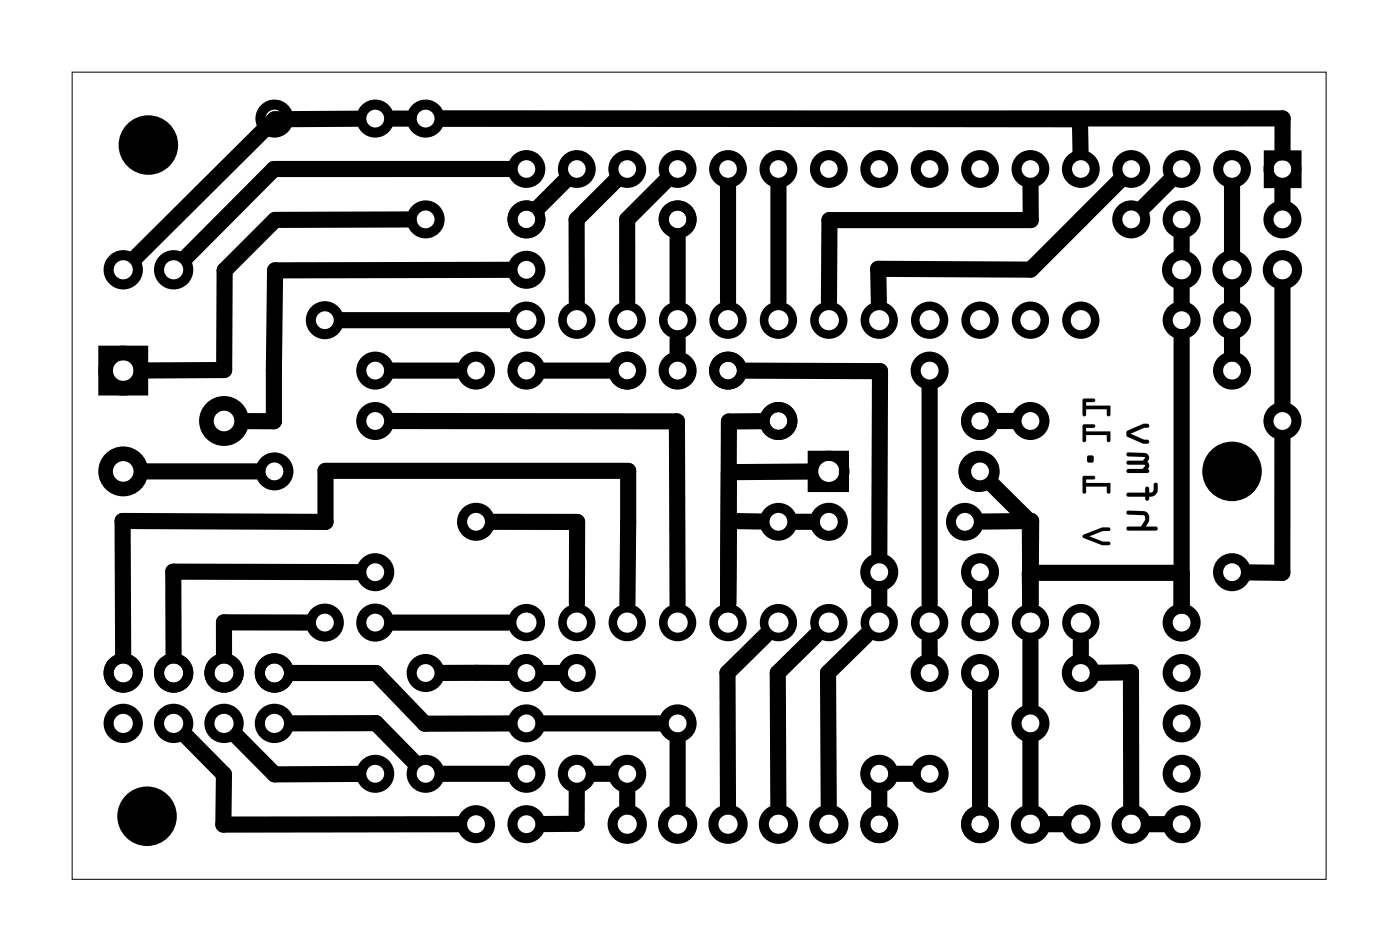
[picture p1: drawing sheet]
<svg xmlns="http://www.w3.org/2000/svg" width="71mm" height="48mm" viewBox="0 0 71 48" stroke-linecap="round" stroke-linejoin="round" font-family="sans-serif">
<path d="M3.6 3.6h63.2v40.7h-63.2z" fill="none" stroke="#000" stroke-width=".05"/>
<g fill="none" stroke="#000" stroke-width=".51">
<path d="M63.9 7.8h1.4v1.4h-1.4zM41 23h1.5v1.5h-1.5z"/>
<circle cx="6.2" cy="13.6" r=".74"/>
<circle cx="8.8" cy="13.6" r=".74"/>
<circle cx="13.8" cy="6" r=".7"/>
<circle cx="16.4" cy="16.1" r=".7"/>
<circle cx="18.9" cy="6" r=".7"/>
<circle cx="18.9" cy="18.7" r=".7"/>
<circle cx="21.5" cy="6" r=".7"/>
<circle cx="21.5" cy="11.1" r=".7"/>
<circle cx="24" cy="18.7" r=".7"/>
<circle cx="26.5" cy="13.6" r=".7"/>
<circle cx="26.5" cy="11.1" r=".7"/>
<circle cx="26.5" cy="8.5" r=".7"/>
<circle cx="26.5" cy="18.7" r=".7"/>
<circle cx="29.1" cy="8.5" r=".7"/>
<circle cx="31.6" cy="18.7" r=".7"/>
<circle cx="31.6" cy="8.5" r=".7"/>
<circle cx="34.2" cy="11.1" r=".7"/>
<circle cx="34.2" cy="8.5" r=".7"/>
<circle cx="34.2" cy="18.7" r=".7"/>
<circle cx="36.7" cy="8.5" r=".7"/>
<circle cx="36.7" cy="18.7" r=".7"/>
<circle cx="39.2" cy="8.5" r=".7"/>
<circle cx="41.8" cy="8.5" r=".7"/>
<circle cx="44.3" cy="8.5" r=".7"/>
<circle cx="46.9" cy="8.5" r=".7"/>
<circle cx="46.9" cy="18.7" r=".7"/>
<circle cx="49.4" cy="8.5" r=".7"/>
<circle cx="51.9" cy="8.5" r=".7"/>
<circle cx="54.5" cy="8.5" r=".7"/>
<circle cx="57" cy="8.5" r=".7"/>
<circle cx="57" cy="11.1" r=".7"/>
<circle cx="59.6" cy="8.5" r=".7"/>
<circle cx="59.6" cy="16.1" r=".7"/>
<circle cx="59.6" cy="11.1" r=".7"/>
<circle cx="59.6" cy="13.6" r=".74"/>
<circle cx="62.1" cy="8.5" r=".7"/>
<circle cx="62.1" cy="18.7" r=".7"/>
<circle cx="62.1" cy="16.1" r=".7"/>
<circle cx="62.1" cy="13.6" r=".74"/>
<circle cx="64.6" cy="8.5" r=".7"/>
<circle cx="64.6" cy="11.1" r=".7"/>
<circle cx="64.6" cy="13.6" r=".74"/>
<circle cx="6.2" cy="33.9" r=".74"/>
<circle cx="6.2" cy="36.5" r=".74"/>
<circle cx="8.8" cy="33.9" r=".74"/>
<circle cx="8.8" cy="36.5" r=".74"/>
<circle cx="11.3" cy="33.9" r=".74"/>
<circle cx="11.3" cy="36.5" r=".74"/>
<circle cx="13.8" cy="33.9" r=".74"/>
<circle cx="13.8" cy="36.5" r=".74"/>
<circle cx="13.8" cy="23.8" r=".7"/>
<circle cx="16.4" cy="31.4" r=".7"/>
<circle cx="18.9" cy="31.4" r=".7"/>
<circle cx="18.9" cy="21.2" r=".7"/>
<circle cx="18.9" cy="28.8" r=".7"/>
<circle cx="18.9" cy="39" r=".7"/>
<circle cx="21.5" cy="39" r=".7"/>
<circle cx="21.5" cy="33.9" r=".7"/>
<circle cx="24" cy="26.3" r=".7"/>
<circle cx="26.5" cy="39" r=".7"/>
<circle cx="26.5" cy="36.5" r=".7"/>
<circle cx="26.5" cy="33.9" r=".7"/>
<circle cx="29.1" cy="33.9" r=".7"/>
<circle cx="29.1" cy="39" r=".7"/>
<circle cx="31.6" cy="39" r=".7"/>
<circle cx="34.2" cy="36.5" r=".7"/>
<circle cx="39.2" cy="21.2" r=".7"/>
<circle cx="41.8" cy="23.8" r=".79"/>
<circle cx="41.8" cy="26.3" r=".7"/>
<circle cx="44.3" cy="28.8" r=".7"/>
<circle cx="44.3" cy="39" r=".7"/>
<circle cx="46.9" cy="33.9" r=".7"/>
<circle cx="46.9" cy="39" r=".7"/>
<circle cx="49.3" cy="23.8" r=".79"/>
<circle cx="49.4" cy="21.2" r=".7"/>
<circle cx="49.4" cy="28.8" r=".7"/>
<circle cx="49.4" cy="23.8" r=".7"/>
<circle cx="49.4" cy="33.9" r=".7"/>
<circle cx="51.9" cy="21.2" r=".7"/>
<circle cx="51.9" cy="36.5" r=".7"/>
<circle cx="54.5" cy="33.9" r=".7"/>
<circle cx="59.6" cy="33.9" r=".7"/>
<circle cx="59.6" cy="39" r=".7"/>
<circle cx="59.6" cy="31.4" r=".7"/>
<circle cx="59.6" cy="36.5" r=".7"/>
<circle cx="62.1" cy="28.8" r=".7"/>
<circle cx="64.6" cy="21.2" r=".7"/>
<circle cx="24" cy="41.5" r=".7"/>
<circle cx="26.5" cy="41.5" r=".7"/>
<circle cx="31.6" cy="41.5" r=".74"/>
<circle cx="34.2" cy="41.5" r=".74"/>
<circle cx="36.7" cy="41.5" r=".74"/>
<circle cx="39.2" cy="41.5" r=".74"/>
<circle cx="41.8" cy="41.5" r=".74"/>
<circle cx="44.3" cy="41.5" r=".7"/>
<circle cx="49.4" cy="41.5" r=".7"/>
<circle cx="51.9" cy="41.5" r=".74"/>
<circle cx="54.5" cy="41.5" r=".74"/>
<circle cx="57" cy="41.5" r=".74"/>
<circle cx="59.6" cy="41.5" r=".7"/>
</g>
<g fill="none" stroke="#000" stroke-width=".5">
<circle cx="39.2" cy="26.3" r=".7"/>
<circle cx="48.6" cy="26.3" r=".7"/>
</g>
<g fill="#000">
<path d="M54.6 27v.1l.9 .4h.4a.09 .09 0 0 0 .1-.1 .09 .09 0 0 0-.1-.1h-.3l-.7-.3 .7-.2h.3a.09 .09 0 0 0 .1-.1 .09 .09 0 0 0-.1-.1h-.4zM54.6 24v.8a.09 .09 0 0 0 0 .1 .09 .09 0 0 0 .1-.1v-.3h1.1v.3a.09 .09 0 0 0 .1 .1 .09 .09 0 0 0 .1-.1v-.5h-1.3v-.1h.4a.09 .09 0 0 0 .1-.1 .09 .09 0 0 0-.1-.1zM54.8 23v.3h.3v-.3zM54.6 21.4v.8a.09 .09 0 0 0 0 .1 .09 .09 0 0 0 .1-.1v-.3h1.1v.3a.09 .09 0 0 0 .1 .1 .09 .09 0 0 0 .1-.1v-.5h-1.3v-.1h.4a.09 .09 0 0 0 .1-.1 .09 .09 0 0 0-.1-.1zM54.6 20.1v.8a.09 .09 0 0 0 0 .1 .09 .09 0 0 0 .1-.1v-.3h1.1v.3a.09 .09 0 0 0 .1 .1 .09 .09 0 0 0 .1-.1v-.5h-1.3v-.1h.4a.09 .09 0 0 0 .1-.1 .09 .09 0 0 0-.1-.1z"/>
<path d="M54.6 27v.1l.9 .4 .5-.1-.1-.1h-.3l-.7-.3 .7-.2h.3v-.2h-.4zM54.6 27l.9-.4h.4a.09 .09 0 0 1 .1 .1 .09 .09 0 0 1-.1 .1h-.3l-.7 .2 .7 .3h.3a.09 .09 0 0 1 .1 .1 .09 .09 0 0 1-.1 .1h-.4l-.9-.4zM54.6 24v.9l.1-.1v-.3h1.1v.3l.1 .1 .1-.6h-1.3v-.1h.4a.09 .09 0 0 0 .1-.1 .09 .09 0 0 0-.1-.1zM54.6 24h.5a.09 .09 0 0 1 .1 .1 .09 .09 0 0 1-.1 .1h-.4v.1h1.3v.5a.09 .09 0 0 1-.1 .1 .09 .09 0 0 1-.1-.1v-.3h-1.1v.3a.09 .09 0 0 1-.1 .1 .09 .09 0 0 1 0-.1zM54.8 23v.3h.3v-.3zM54.8 23h.3v.3h-.3zM54.6 21.4v.9l.1-.1v-.3h1.1v.3l.1 .1 .1-.6h-1.3v-.1h.4a.09 .09 0 0 0 .1-.1 .09 .09 0 0 0-.1-.1zM54.6 21.4h.5a.09 .09 0 0 1 .1 .1 .09 .09 0 0 1-.1 .1h-.4v.1h1.3v.5a.09 .09 0 0 1-.1 .1 .09 .09 0 0 1-.1-.1v-.3h-1.1v.3a.09 .09 0 0 1-.1 .1 .09 .09 0 0 1 0-.1zM54.6 20.1v.9l.1-.1v-.3h1.1v.3l.1 .1 .1-.6h-1.3v-.1h.4a.09 .09 0 0 0 .1-.1 .09 .09 0 0 0-.1-.1zM54.6 20.1h.5a.09 .09 0 0 1 .1 .1 .09 .09 0 0 1-.1 .1h-.4v.1h1.3v.5a.09 .09 0 0 1-.1 .1 .09 .09 0 0 1-.1-.1v-.3h-1.1v.3a.09 .09 0 0 1-.1 .1 .09 .09 0 0 1 0-.1z"/>
<path d="M56.8 25.8v.1l.8 .1 .1 .1-.2 .4h-.6a.1 .1 0 0 0-.1 .1 .1 .1 0 0 0 .1 .1h1.3a.1 .1 0 0 0 .1-.1 .1 .1 0 0 0-.1-.1h-.5a.44 .44 0 0 0 .2-.4 .44 .44 0 0 0-.3-.3zM56.8 24.9v.1h.9v.1a.1 .1 0 0 0 .1 .1 .1 .1 0 0 0 .1-.1v-.1a.43 .43 0 0 0 .4-.2 .43 .43 0 0 0-.1-.5l-.1 .1v.4h-.2v-.2a.1 .1 0 0 0-.1-.1 .1 .1 0 0 0-.1 .1v.2zM56.8 22.8v.2l.9 .1-.1 .1h-.7a.1 .1 0 0 0-.1 .1 .1 .1 0 0 0 .1 .1l.8 .1-.1 .1h-.7a.1 .1 0 0 0-.1 .1 .1 .1 0 0 0 .1 .1h1v-.3l-.1-.2 .1-.2-.1-.2-.1-.1zM56.8 21.7v.3l.8 .4h.2a.1 .1 0 0 0 .1-.1 .1 .1 0 0 0-.1-.1l-.8-.3 .8-.3a.1 .1 0 0 0 .1-.1 .1 .1 0 0 0-.1-.1h-.2z"/>
<path d="M56.8 25.8v.1l.8 .1 .1 .1-.2 .4h-.6a.1 .1 0 0 0-.1 .1 .1 .1 0 0 0 .1 .1h1.3a.1 .1 0 0 0 .1-.1 .1 .1 0 0 0-.1-.1h-.5l.2-.2a.39 .39 0 0 0-.3-.5zM56.8 25.8h.8a.44 .44 0 0 1 .3 .3 .44 .44 0 0 1-.2 .4h.5a.1 .1 0 0 1 .1 .1 .1 .1 0 0 1-.1 .1h-1.3a.1 .1 0 0 1-.1-.1 .1 .1 0 0 1 .1-.1h.6l.2-.4-.1-.1-.8-.1zM56.8 24.9v.1h.9v.1a.1 .1 0 0 0 .1 .1 .1 .1 0 0 0 .1-.1v-.1a.44 .44 0 0 0 .4-.6l-.1-.1v.1l-.1 .3-.1 .1h-.1v-.2a.1 .1 0 0 0-.1-.1 .1 .1 0 0 0-.1 .1v.2zM56.8 24.9l.9-.1v-.2a.1 .1 0 0 1 .1-.1 .1 .1 0 0 1 .1 .1v.2h.2v-.4a.1 .1 0 0 1 .1-.1 .1 .1 0 0 1 .1 .1 .43 .43 0 0 1-.4 .6v.1a.1 .1 0 0 1-.1 .1 .1 .1 0 0 1-.1-.1v-.1h-.9zM56.8 22.8v.1l.1 .1 .8 .1-.1 .1h-.7a.1 .1 0 0 0-.1 .1 .1 .1 0 0 0 .1 .1l.8 .1-.1 .1h-.7a.1 .1 0 0 0-.1 .1 .1 .1 0 0 0 .1 .1h1v-.3l-.1-.2a.25 .25 0 0 0 .1-.3 .25 .25 0 0 0-.2-.2zM56.8 22.8h.9a.25 .25 0 0 1 .2 .2 .25 .25 0 0 1-.1 .3l.1 .2v.3h-1a.1 .1 0 0 1-.1-.1 .1 .1 0 0 1 .1-.1h.7l.1-.1-.8-.1a.1 .1 0 0 1-.1-.1 .1 .1 0 0 1 .1-.1h.7l.1-.1-.9-.1zM56.8 21.7v.3l.8 .4h.2a.1 .1 0 0 0 .1-.1 .1 .1 0 0 0-.1-.1l-.8-.3 .8-.3a.1 .1 0 0 0 .1-.1 .1 .1 0 0 0-.1-.1h-.2zM56.8 21.7l.8-.3h.2a.1 .1 0 0 1 .1 .1 .1 .1 0 0 1-.1 .1l-.8 .3 .8 .3a.1 .1 0 0 1 .1 .1 .1 .1 0 0 1-.1 .1h-.2l-.8-.4z"/>
</g>
<g fill="#000">
<circle cx="7.5" cy="7.3" r="1.5"/>
<circle cx="62.1" cy="23.8" r="1.5"/>
<circle cx="7.4" cy="41.1" r="1.5"/>
</g>
<g fill="none" stroke="#000" stroke-width=".43">
<circle cx="26.5" cy="16.1" r=".72"/>
<circle cx="29.1" cy="16.1" r=".72"/>
<circle cx="31.6" cy="16.1" r=".72"/>
<circle cx="34.2" cy="16.1" r=".72"/>
<circle cx="36.7" cy="16.1" r=".72"/>
<circle cx="39.2" cy="16.1" r=".72"/>
<circle cx="41.8" cy="16.1" r=".72"/>
<circle cx="44.3" cy="16.1" r=".72"/>
<circle cx="46.9" cy="16.1" r=".72"/>
<circle cx="49.4" cy="16.1" r=".72"/>
<circle cx="51.9" cy="16.1" r=".72"/>
<circle cx="54.5" cy="16.1" r=".72"/>
<circle cx="26.5" cy="31.4" r=".72"/>
<circle cx="29.1" cy="31.4" r=".72"/>
<circle cx="31.6" cy="31.4" r=".72"/>
<circle cx="34.2" cy="31.4" r=".72"/>
<circle cx="36.7" cy="31.4" r=".72"/>
<circle cx="39.2" cy="31.4" r=".72"/>
<circle cx="41.8" cy="31.4" r=".72"/>
<circle cx="44.3" cy="31.4" r=".72"/>
<circle cx="46.9" cy="31.4" r=".72"/>
<circle cx="49.4" cy="31.4" r=".72"/>
<circle cx="51.9" cy="31.4" r=".72"/>
<circle cx="54.5" cy="31.4" r=".72"/>
</g>
<g fill="none" stroke="#000" stroke-width=".74" stroke-linecap="butt">
<path d="M5.3 17.8h1.8v1.8h-1.8z"/>
<circle cx="6.2" cy="18.7" r=".89"/>
<circle cx="6.2" cy="23.8" r=".89"/>
<circle cx="11.3" cy="21.2" r=".89"/>
</g>
<g fill="none" stroke="#000" stroke-width=".81">
<path d="M18 6h-4.2l-6.9 7M19.8 6h.8M20.6 11.1h-6.7l-2.6 2.5v5l-4.1 .1M23.1 18.7h-3.3M25.6 16.1h-8.4M25.7 13.6h-11.8l-.1 7.6h-1.6M25.7 8.5h-11.9l-4.4 4.5M28.5 9.1l-1.4 1.3M30.7 18.7h-3.3M31 9.1l-1.9 2v4.1M33.5 9.1l-1.9 2v4.1M34.2 11.9v3.3"/>
<path d="M34.2 17.1v.7M36.7 9.4v5.8M37.6 18.7h6.8M39.2 9.4v5.8M44.4 18.7l-.1 9.3M46.9 19.6v10.8M51.9 9.4v1.7h-10.1v4.1M56.4 9.1l-4.5 4.5-7.6-.1v1.7M58.9 9.1l-1.3 1.3M59.6 11.9v.8M59.6 14.5v.8M59.6 17v13.5"/>
<path d="M62.1 9.4v3.3M62.1 14.5v.8M62.1 17v.8M64.6 9.4v.8M64.6 14.5v5.8M64.6 7.6v-1.6h-42.3h32.1l.1 1.6M7.2 23.8h5.8M9.4 37.1l1.9 1.9v2.6l11.8-.1M11.9 37.1l1.9 1.9h4.2M14.7 33.9h4.3l2.4 2.6h4.3M14.7 36.5l4.2-.1 1.9 2M15.5 31.4h-4.2v1.6"/>
<path d="M18 28.8h-9.3v4.2M19.8 21.2h14.3v9.2M22.3 39h3.4M24.9 26.3h4.2v4.1M25.6 31.4h-5.8M25.7 33.9h-3.4M27.4 33.9h.8M29.1 39.9v1.6h-1.7M29.9 39h.8M31.6 39.9v.7M31.6 30.4l.1-6.7h-15.3v2.6h-10.2v6.7M33.3 36.5h-5.9"/>
<path d="M34.2 37.3v3.3M38.4 21.2h-1.7v9.2M38.4 26.3h-1.7v4.1M38.6 32l-1.9 1.9v6.7M40.1 26.3h.8M40.8 23.8h-4.1v6.6M41.1 32l-1.9 1.9v6.7M43.6 32l-1.9 1.9 .1 6.7M44.3 39.9v.8M44.3 29.7v.7M45.2 39h.8M46.9 32.3v.7"/>
<path d="M49.4 29.8v.7M49.4 34.8v5.9M49.5 26.3h2.5l-.1 4.1M50 24.4l1.9 1.9v4.1M50.3 21.2h.8M51.9 32.3v3.3M51.9 37.3v3.3M54.5 32.3v.7M55.3 33.9h1.7v6.7M59.6 28.9h-7.7v1.5M64.6 22.1v6.8l-1.6-.1M52.8 41.5h.8"/>
<path d="M57.9 41.5h.8"/>
</g>
</svg>
